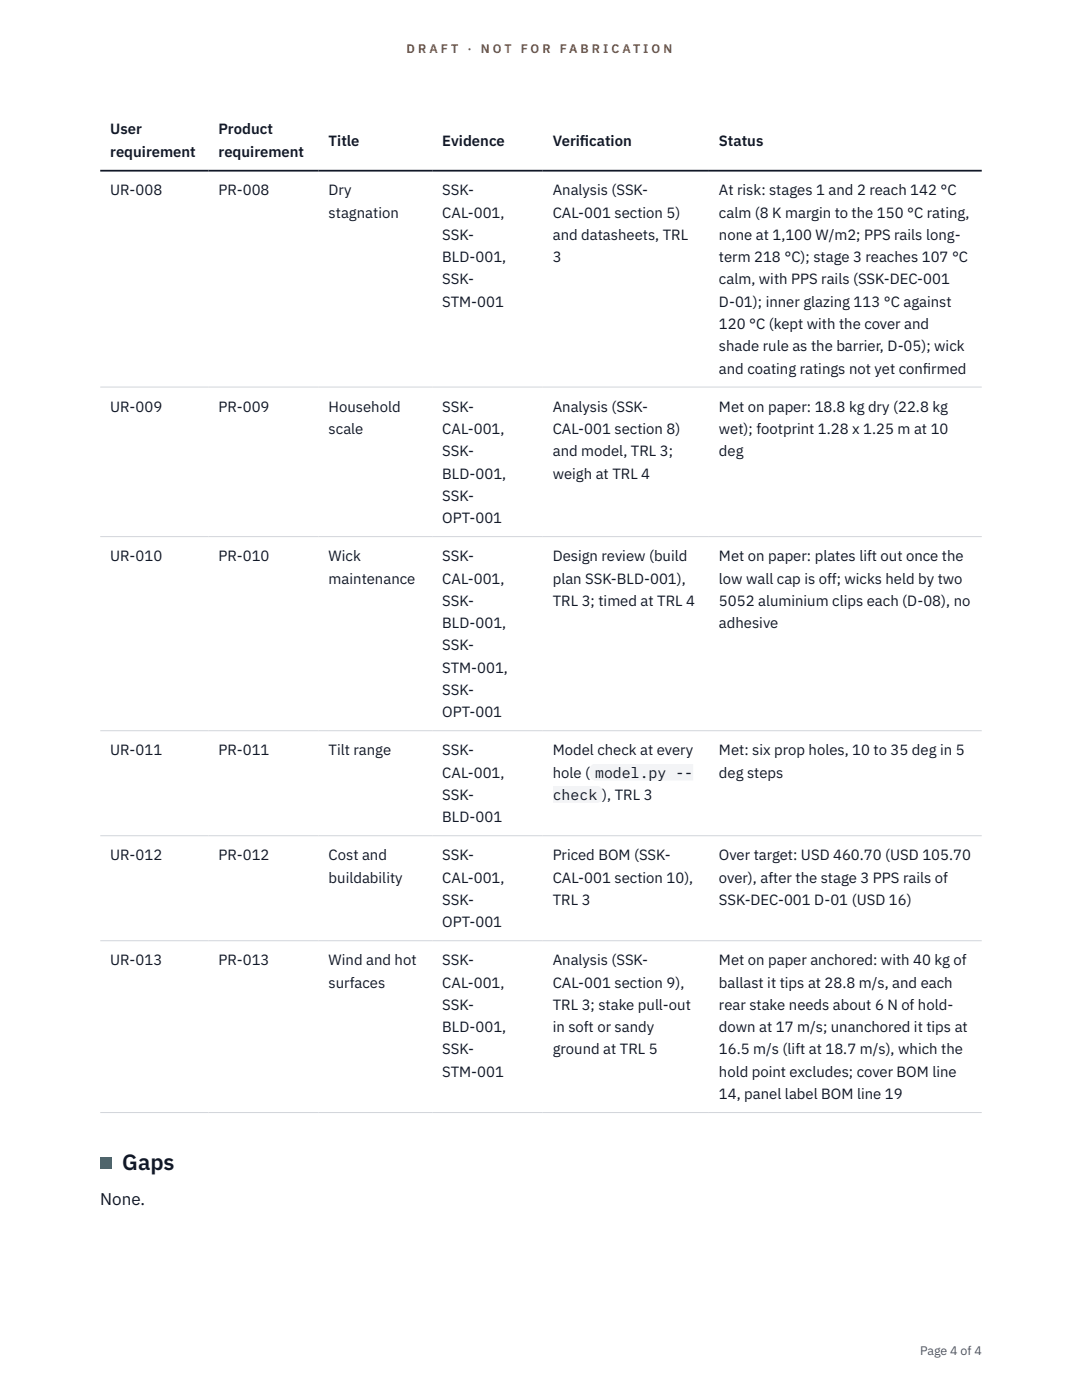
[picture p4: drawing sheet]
<svg xmlns="http://www.w3.org/2000/svg" width="216mm" height="279mm" viewBox="0 0 216 279" stroke-linecap="round" stroke-linejoin="round" font-family="sans-serif">
<defs><g id="words">
<text font-size="4.4" fill="#111827" x="24.4" y="233.5">Gaps</text>
<text font-size="3.4" fill="#111827" x="20" y="240.4">None.</text>
<g font-size="3" fill="#111827">
<text x="22" y="26.8">User</text>
<text x="43.6" y="26.8">Product</text>
<text x="65.6" y="29.1">Title</text>
<text x="88.3" y="29.1">Evidence</text>
<text x="110.3" y="29.1">Verif</text>
<text x="115.7" y="29.1">ication</text>
<text x="143.5" y="29.1">Status</text>
<text x="22" y="31.3">requirement</text>
<text x="43.6" y="31.3">requirement</text>
<text x="22" y="39">UR-008</text>
<text x="43.6" y="39">PR-008</text>
<text x="65.6" y="39">Dry</text>
<text x="88.3" y="39">SSK-</text>
<text x="110.3" y="39">Analysis (SSK-</text>
<text x="143.5" y="39">At risk: stages 1 and 2 reach 142 °C</text>
<text x="65.6" y="43.4">stagnation</text>
<text x="88.3" y="43.4">CAL-001,</text>
<text x="88.3" y="47.9">SSK-</text>
<text x="110.3" y="43.4">CAL-001 section 5)</text>
<text x="110.3" y="47.9">and datasheets, TRL</text>
<text x="143.5" y="43.4">calm (8 K margin to the 150 °C rating,</text>
<text x="143.5" y="47.9">none at 1,100 W/m2; PPS rails long-</text>
<text x="88.3" y="52.3">BLD-001,</text>
<text x="110.3" y="52.3">3</text>
<text x="143.5" y="52.3">term 218 °C); stage 3 reaches 107 °C</text>
<text x="88.3" y="56.8">SSK-</text>
<text x="143.5" y="56.8">calm, with PPS rails (SSK-DEC-001</text>
<text x="88.3" y="61.2">STM-001</text>
<text x="143.5" y="61.2">D-01); inner glazing 113 °C against</text>
<text x="143.5" y="65.7">120 °C (kept with the cover and</text>
<text x="143.5" y="70.1">shade rule as the barrier, D-05); wick</text>
<text x="143.5" y="74.5">and coating ratings not yet conf</text>
<text x="184.1" y="74.5">irmed</text>
<text x="22" y="82.2">UR-009</text>
<text x="43.6" y="82.2">PR-009</text>
<text x="65.6" y="82.2">Household</text>
<text x="88.3" y="82.2">SSK-</text>
<text x="110.3" y="82.2">Analysis (SSK-</text>
<text x="143.5" y="82.2">Met on paper: 18.8 kg dry (22.8 kg</text>
<text x="65.6" y="86.6">scale</text>
<text x="88.3" y="86.6">CAL-001,</text>
<text x="110.3" y="86.6">CAL-001 section 8)</text>
<text x="143.5" y="86.6">wet); footprint 1.28 x 1.25 m at 10</text>
<text x="88.3" y="91.1">SSK-</text>
<text x="88.3" y="95.5">BLD-001,</text>
<text x="110.3" y="91.1">and model, TRL 3;</text>
<text x="110.3" y="95.5">weigh at TRL 4</text>
<text x="143.5" y="91.1">deg</text>
<text x="88.3" y="99.9">SSK-</text>
<text x="88.3" y="104.4">OPT-001</text>
<text x="22" y="112">UR-010</text>
<text x="43.6" y="112">PR-010</text>
<text x="65.6" y="112">Wick</text>
<text x="88.3" y="112">SSK-</text>
<text x="110.3" y="112">Design review (build</text>
<text x="143.5" y="112">Met on paper: plates lift out once the</text>
<text x="65.6" y="116.5">maintenance</text>
<text x="88.3" y="116.5">CAL-001,</text>
<text x="110.3" y="116.5">plan SSK-BLD-001),</text>
<text x="143.5" y="116.5">low wall cap is off; wicks held by two</text>
<text x="88.3" y="120.9">SSK-</text>
<text x="88.3" y="125.4">BLD-001,</text>
<text x="110.3" y="120.9">TRL 3; timed at TRL 4</text>
<text x="143.5" y="120.9">5052 aluminium clips each (D-08), no</text>
<text x="143.5" y="125.4">adhesive</text>
<text x="88.3" y="129.8">SSK-</text>
<text x="88.3" y="134.2">STM-001,</text>
<text x="88.3" y="138.7">SSK-</text>
<text x="88.3" y="143.1">OPT-001</text>
<text x="22" y="150.8">UR-011</text>
<text x="43.6" y="150.8">PR-011</text>
<text x="65.6" y="150.8">Tilt range</text>
<text x="88.3" y="150.8">SSK-</text>
<text x="88.3" y="155.2">CAL-001,</text>
<text x="110.3" y="150.8">Model check at every</text>
<text x="110.3" y="155.2">hole (</text>
<text x="118.8" y="155.2">model.py --</text>
<text x="143.5" y="150.8">Met: six prop holes, 10 to 35 deg in 5</text>
<text x="143.5" y="155.2">deg steps</text>
<text x="88.3" y="159.6">SSK-</text>
<text x="110.3" y="159.6">check</text>
<text x="120.2" y="159.6">), TRL 3</text>
<text x="88.3" y="164.1">BLD-001</text>
<text x="22" y="171.7">UR-012</text>
<text x="43.6" y="171.7">PR-012</text>
<text x="65.6" y="171.7">Cost and</text>
<text x="88.3" y="171.7">SSK-</text>
<text x="110.3" y="171.7">Priced BOM (SSK-</text>
<text x="143.5" y="171.7">Over target: USD 460.70 (USD 105.70</text>
<text x="65.6" y="176.2">buildability</text>
<text x="88.3" y="176.2">CAL-001,</text>
<text x="110.3" y="176.2">CAL-001 section 10),</text>
<text x="143.5" y="176.2">over), after the stage 3 PPS rails of</text>
<text x="88.3" y="180.6">SSK-</text>
<text x="88.3" y="185">OPT-001</text>
<text x="110.3" y="180.6">TRL 3</text>
<text x="143.5" y="180.6">SSK-DEC-001 D-01 (USD 16)</text>
<text x="22" y="192.7">UR-013</text>
<text x="43.6" y="192.7">PR-013</text>
<text x="65.6" y="192.7">Wind and hot</text>
<text x="65.6" y="197.1">surfaces</text>
<text x="88.3" y="192.7">SSK-</text>
<text x="88.3" y="197.1">CAL-001,</text>
<text x="110.3" y="192.7">Analysis (SSK-</text>
<text x="110.3" y="197.1">CAL-001 section 9),</text>
<text x="143.5" y="192.7">Met on paper anchored: with 40 kg of</text>
<text x="143.5" y="197.1">ballast it tips at 28.8 m/s, and each</text>
<text x="88.3" y="201.6">SSK-</text>
<text x="110.3" y="201.6">TRL 3; stake pull-out</text>
<text x="143.5" y="201.6">rear stake needs about 6 N of hold-</text>
<text x="88.3" y="206">BLD-001,</text>
<text x="110.3" y="206">in soft or sandy</text>
<text x="143.5" y="206">down at 17 m/s; unanchored it tips at</text>
<text x="88.3" y="210.4">SSK-</text>
<text x="88.3" y="214.9">STM-001</text>
<text x="110.3" y="210.4">ground at TRL 5</text>
<text x="143.5" y="210.4">16.5 m/s (lift at 18.7 m/s), which the</text>
<text x="143.5" y="214.9">hold point excludes; cover BOM line</text>
<text x="143.5" y="219.3">14, panel label BOM line 19</text>
</g>
<g font-size="2.5" fill="#b45309">
<text x="81.1" y="10.5">D R A F T</text>
<text x="93.3" y="10.5">·</text>
<text x="95.9" y="10.5">N O T</text>
<text x="103.9" y="10.5">F O R</text>
<text x="111.7" y="10.5">F A B R I C A T I O N</text>
</g>
<text font-size="2.5" fill="#4b5563" x="183.6" y="270.3">Page 4 of 4</text>
</g></defs>
<path d="M20 77.2h175.9M20 107.1h175.9M20 145.8h175.9M20 166.8h175.9M20 187.7h175.9M20 222h175.9" fill="none" stroke="#d1d5db" stroke-width=".2"/>
<path d="M20 34.1h175.9" fill="none" stroke="#111827" stroke-width=".35"/>
<g fill="#f3f4f6">
<path d="M117.8 152.4h20.5v3.4h-20.5z"/>
<path d="M110.3 156.8h9.9v3.4h-9.9z"/>
</g>
<path d="M20 230.9h2.2v2.2h-2.2z" fill="#0f766e"/>
<use href="#words"/>
</svg>
